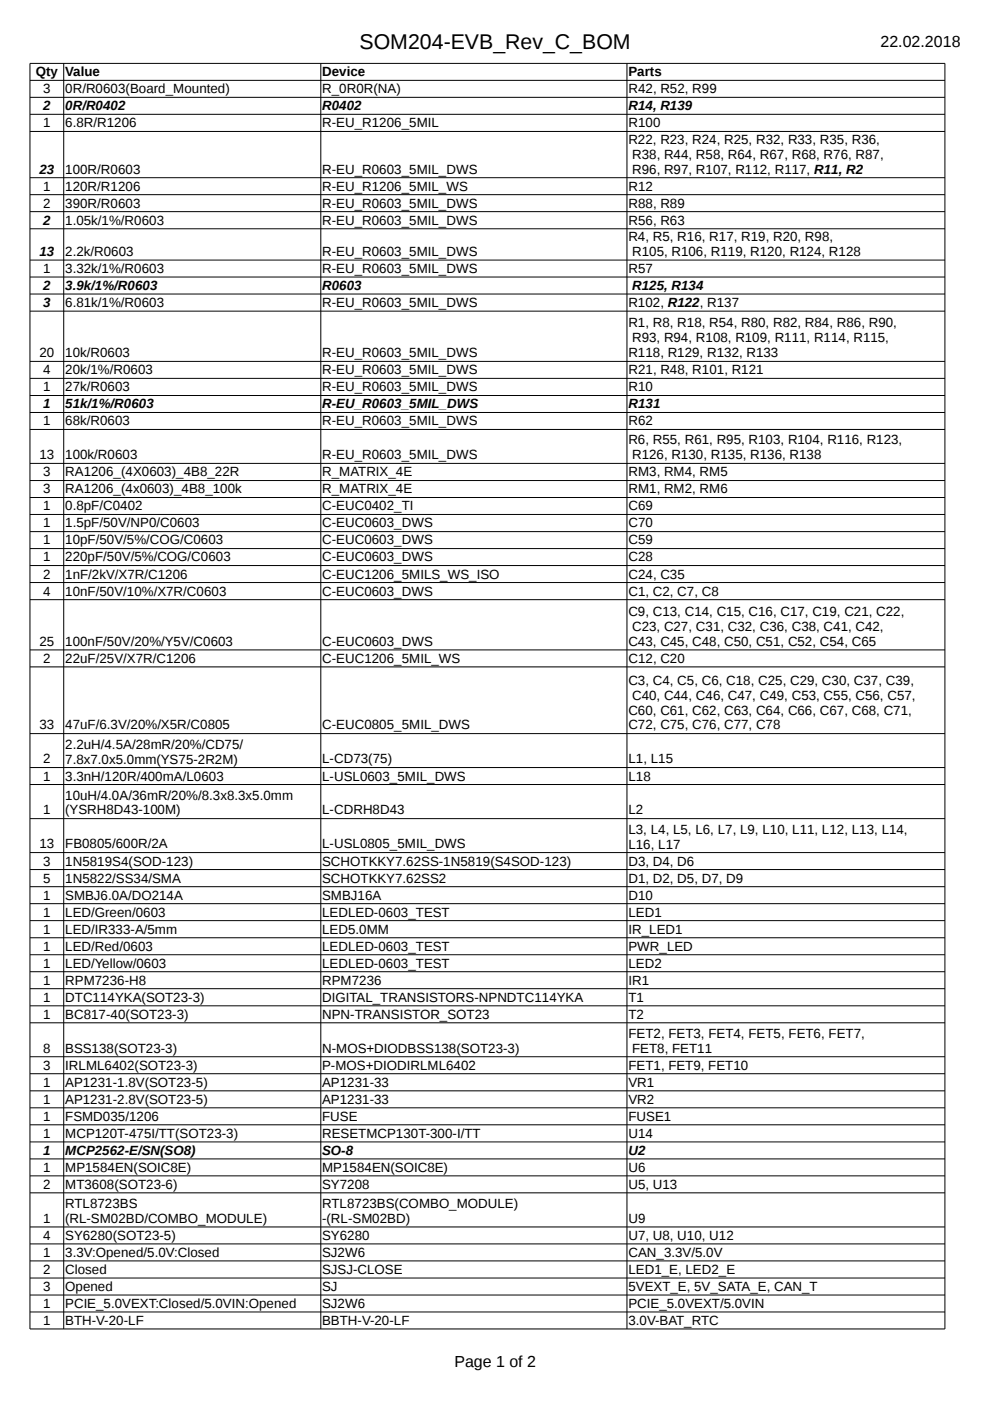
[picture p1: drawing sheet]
<svg xmlns="http://www.w3.org/2000/svg" width="210mm" height="297mm" viewBox="0 0 210 297" stroke-linecap="round" stroke-linejoin="round" font-family="sans-serif">
<defs><g id="words">
<text font-size="4.5" x="76.2" y="10.4">SOM204-EVB_Rev_C_BOM</text>
<g font-size="3.4">
<text x="186.7" y="10.1">22.02.2018</text>
<text x="96.3" y="289.8">Page 1 of 2</text>
</g>
<g font-size="2.8">
<text x="7.6" y="16.2">Qty</text>
<text x="13.8" y="16.2">Value</text>
<text x="68.3" y="16.2">Device</text>
<text x="133.2" y="16.2">Parts</text>
<text x="9.1" y="19.8">3</text>
<text x="9.1" y="23.4">2</text>
<text x="13.8" y="19.8">0R/R0603(Board_Mounted)</text>
<text x="13.8" y="23.4">0R/R0402</text>
<text x="68.3" y="19.8">R_0R0R(NA)</text>
<text x="68.3" y="23.4">R0402</text>
<text x="133.2" y="19.8">R42, R52, R99</text>
<text x="133.2" y="23.4">R14, R139</text>
<text x="9.1" y="27">1</text>
<text x="13.8" y="27">6.8R/R1206</text>
<text x="68.3" y="27">R-EU_R1206_5MIL</text>
<text x="133.2" y="27">R100</text>
<text x="133.2" y="30.5">R22, R23, R24, R25, R32, R33, R35, R36,</text>
<text x="134" y="33.7">R38, R44, R58, R64, R67, R68, R76, R87,</text>
<text x="8.4" y="36.8">23</text>
<text x="9.1" y="40.4">1</text>
<text x="13.8" y="36.8">100R/R0603</text>
<text x="13.8" y="40.4">120R/R1206</text>
<text x="68.3" y="36.8">R-EU_R0603_5MIL_DWS</text>
<text x="68.3" y="40.4">R-EU_R1206_5MIL_WS</text>
<text x="133.2" y="40.4">R12</text>
<text x="134" y="36.8">R96, R97, R107, R112, R117, R11, R2</text>
<text x="9.1" y="44">2</text>
<text x="9.1" y="47.6">2</text>
<text x="13.8" y="44">390R/R0603</text>
<text x="13.8" y="47.6">1.05k/1%/R0603</text>
<text x="68.3" y="44">R-EU_R0603_5MIL_DWS</text>
<text x="68.3" y="47.6">R-EU_R0603_5MIL_DWS</text>
<text x="133.2" y="44">R88, R89</text>
<text x="133.2" y="47.6">R56, R63</text>
<text x="133.2" y="51.1">R4, R5, R16, R17, R19, R20, R98,</text>
<text x="8.4" y="54.3">13</text>
<text x="9.1" y="57.9">1</text>
<text x="13.8" y="54.3">2.2k/R0603</text>
<text x="13.8" y="57.9">3.32k/1%/R0603</text>
<text x="68.3" y="54.3">R-EU_R0603_5MIL_DWS</text>
<text x="68.3" y="57.9">R-EU_R0603_5MIL_DWS</text>
<text x="133.2" y="57.9">R57</text>
<text x="134" y="54.3">R105, R106, R119, R120, R124, R128</text>
<text x="9.1" y="61.5">2</text>
<text x="9.1" y="65.1">3</text>
<text x="13.8" y="61.5">3.9k/1%/R0603</text>
<text x="13.8" y="65.1">6.81k/1%/R0603</text>
<text x="68.3" y="61.5">R0603</text>
<text x="68.3" y="65.1">R-EU_R0603_5MIL_DWS</text>
<text x="133.2" y="65.1">R102, R122, R137</text>
<text x="134" y="61.5">R125, R134</text>
<text x="133.2" y="69.4">R1, R8, R18, R54, R80, R82, R84, R86, R90,</text>
<text x="8.4" y="75.7">20</text>
<text x="13.8" y="75.7">10k/R0603</text>
<text x="68.3" y="75.7">R-EU_R0603_5MIL_DWS</text>
<text x="133.2" y="75.8">R118, R129, R132, R133</text>
<text x="134" y="72.6">R93, R94, R108, R109, R111, R114, R115,</text>
<text x="9.1" y="79.4">4</text>
<text x="9.1" y="83">1</text>
<text x="13.8" y="79.4">20k/1%/R0603</text>
<text x="13.8" y="83">27k/R0603</text>
<text x="68.3" y="79.4">R-EU_R0603_5MIL_DWS</text>
<text x="68.3" y="83">R-EU_R0603_5MIL_DWS</text>
<text x="133.2" y="79.4">R21, R48, R101, R121</text>
<text x="133.2" y="83">R10</text>
<text x="9.1" y="86.6">1</text>
<text x="13.8" y="86.6">51k/1%/R0603</text>
<text x="68.3" y="86.6">R-EU_R0603_5MIL_DWS</text>
<text x="133.2" y="86.6">R131</text>
<text x="9.1" y="90.2">1</text>
<text x="13.8" y="90.2">68k/R0603</text>
<text x="68.3" y="90.2">R-EU_R0603_5MIL_DWS</text>
<text x="133.2" y="90.2">R62</text>
<text x="133.2" y="94.2">R6, R55, R61, R95, R103, R104, R116, R123,</text>
<text x="8.4" y="97.4">13</text>
<text x="9.1" y="101">3</text>
<text x="13.8" y="97.4">100k/R0603</text>
<text x="13.8" y="101">RA1206_(4X0603)_4B8_22R</text>
<text x="68.3" y="97.4">R-EU_R0603_5MIL_DWS</text>
<text x="68.3" y="101">R_MATRIX_4E</text>
<text x="133.2" y="101">RM3, RM4, RM5</text>
<text x="134" y="97.4">R126, R130, R135, R136, R138</text>
<text x="9.1" y="104.6">3</text>
<text x="13.8" y="104.6">RA1206_(4x0603)_4B8_100k</text>
<text x="68.3" y="104.6">R_MATRIX_4E</text>
<text x="133.2" y="104.6">RM1, RM2, RM6</text>
<text x="9.1" y="108.2">1</text>
<text x="9.1" y="111.8">1</text>
<text x="13.8" y="108.2">0.8pF/C0402</text>
<text x="13.8" y="111.8">1.5pF/50V/NP0/C0603</text>
<text x="68.3" y="108.2">C-EUC0402_TI</text>
<text x="68.3" y="111.8">C-EUC0603_DWS</text>
<text x="133.2" y="108.2">C69</text>
<text x="133.2" y="111.8">C70</text>
<text x="9.1" y="115.4">1</text>
<text x="9.1" y="119">1</text>
<text x="13.8" y="115.4">10pF/50V/5%/COG/C0603</text>
<text x="13.8" y="119">220pF/50V/5%/COG/C0603</text>
<text x="68.3" y="115.4">C-EUC0603_DWS</text>
<text x="68.3" y="119">C-EUC0603_DWS</text>
<text x="133.2" y="115.4">C59</text>
<text x="133.2" y="119">C28</text>
<text x="9.1" y="122.7">2</text>
<text x="13.8" y="122.7">1nF/2kV/X7R/C1206</text>
<text x="68.3" y="122.7">C-EUC1206_5MILS_WS_ISO</text>
<text x="133.2" y="122.7">C24, C35</text>
<text x="9.1" y="126.3">4</text>
<text x="13.8" y="126.3">10nF/50V/10%/X7R/C0603</text>
<text x="68.3" y="126.3">C-EUC0603_DWS</text>
<text x="133.2" y="126.3">C1, C2, C7, C8</text>
<text x="133.2" y="130.6">C9, C13, C14, C15, C16, C17, C19, C21, C22,</text>
<text x="8.4" y="136.9">25</text>
<text x="13.8" y="136.9">100nF/50V/20%/Y5V/C0603</text>
<text x="68.3" y="136.9">C-EUC0603_DWS</text>
<text x="133.2" y="136.9">C43, C45, C48, C50, C51, C52, C54, C65</text>
<text x="134" y="133.8">C23, C27, C31, C32, C36, C38, C41, C42,</text>
<text x="9.1" y="140.5">2</text>
<text x="13.8" y="140.5">22uF/25V/X7R/C1206</text>
<text x="68.3" y="140.5">C-EUC1206_5MIL_WS</text>
<text x="133.2" y="140.5">C12, C20</text>
<text x="133.2" y="145.2">C3, C4, C5, C6, C18, C25, C29, C30, C37, C39,</text>
<text x="134" y="148.3">C40, C44, C46, C47, C49, C53, C55, C56, C57,</text>
<text x="8.4" y="154.7">33</text>
<text x="13.8" y="154.7">47uF/6.3V/20%/X5R/C0805</text>
<text x="68.3" y="154.7">C-EUC0805_5MIL_DWS</text>
<text x="133.2" y="151.5">C60, C61, C62, C63, C64, C66, C67, C68, C71,</text>
<text x="133.2" y="154.7">C72, C75, C76, C77, C78</text>
<text x="9.1" y="161.9">2</text>
<text x="13.8" y="158.7">2.2uH/4.5A/28mR/20%/CD75/</text>
<text x="13.8" y="161.9">7.8x7.0x5.0mm(YS75-2R2M)</text>
<text x="68.3" y="161.9">L-CD73(75)</text>
<text x="133.2" y="161.9">L1, L15</text>
<text x="9.1" y="165.5">1</text>
<text x="13.8" y="165.5">3.3nH/120R/400mA/L0603</text>
<text x="68.3" y="165.5">L-USL0603_5MIL_DWS</text>
<text x="133.2" y="165.5">L18</text>
<text x="9.1" y="172.7">1</text>
<text x="13.8" y="169.5">10uH/4.0A/36mR/20%/8.3x8.3x5.0mm</text>
<text x="13.8" y="172.7">(YSRH8D43-100M)</text>
<text x="68.3" y="172.7">L-CDRH8D43</text>
<text x="133.2" y="172.7">L2</text>
<text x="8.4" y="179.9">13</text>
<text x="13.8" y="179.9">FB0805/600R/2A</text>
<text x="68.3" y="179.9">L-USL0805_5MIL_DWS</text>
<text x="133.2" y="176.7">L3, L4, L5, L6, L7, L9, L10, L11, L12, L13, L14,</text>
<text x="133.2" y="179.9">L16, L17</text>
<text x="9.1" y="183.5">3</text>
<text x="13.8" y="183.5">1N5819S4(SOD-123)</text>
<text x="68.3" y="183.5">SCHOTKKY7.62SS-1N5819(S4SOD-123)</text>
<text x="133.2" y="183.5">D3, D4, D6</text>
<text x="9.1" y="187.1">5</text>
<text x="9.1" y="190.7">1</text>
<text x="13.8" y="187.1">1N5822/SS34/SMA</text>
<text x="13.8" y="190.7">SMBJ6.0A/DO214A</text>
<text x="68.3" y="187.1">SCHOTKKY7.62SS2</text>
<text x="68.3" y="190.7">SMBJ16A</text>
<text x="133.2" y="187.1">D1, D2, D5, D7, D9</text>
<text x="133.2" y="190.7">D10</text>
<text x="9.1" y="194.3">1</text>
<text x="9.1" y="197.9">1</text>
<text x="13.8" y="194.3">LED/Green/0603</text>
<text x="13.8" y="197.9">LED/IR333-A/5mm</text>
<text x="68.3" y="194.3">LEDLED-0603_TEST</text>
<text x="68.3" y="197.9">LED5.0MM</text>
<text x="133.2" y="194.3">LED1</text>
<text x="133.2" y="197.9">IR_LED1</text>
<text x="9.1" y="201.5">1</text>
<text x="13.8" y="201.5">LED/Red/0603</text>
<text x="68.3" y="201.5">LEDLED-0603_TEST</text>
<text x="133.2" y="201.5">PWR_LED</text>
<text x="9.1" y="205.1">1</text>
<text x="9.1" y="208.8">1</text>
<text x="13.8" y="205.1">LED/Yellow/0603</text>
<text x="13.8" y="208.8">RPM7236-H8</text>
<text x="68.3" y="205.1">LEDLED-0603_TEST</text>
<text x="68.3" y="208.8">RPM7236</text>
<text x="133.2" y="205.1">LED2</text>
<text x="133.2" y="208.8">IR1</text>
<text x="9.1" y="212.4">1</text>
<text x="9.1" y="216">1</text>
<text x="13.8" y="212.4">DTC114YKA(SOT23-3)</text>
<text x="13.8" y="216">BC817-40(SOT23-3)</text>
<text x="68.3" y="212.4">DIGITAL_TRANSISTORS-NPNDTC114YKA</text>
<text x="68.3" y="216">NPN-TRANSISTOR_SOT23</text>
<text x="133.2" y="212.4">T1</text>
<text x="133.2" y="216">T2</text>
<text x="133.2" y="220">FET2, FET3, FET4, FET5, FET6, FET7,</text>
<text x="9.1" y="223.2">8</text>
<text x="9.1" y="226.8">3</text>
<text x="13.8" y="223.2">BSS138(SOT23-3)</text>
<text x="13.8" y="226.8">IRLML6402(SOT23-3)</text>
<text x="68.3" y="223.2">N-MOS+DIODBSS138(SOT23-3)</text>
<text x="68.3" y="226.8">P-MOS+DIODIRLML6402</text>
<text x="133.2" y="226.8">FET1, FET9, FET10</text>
<text x="134" y="223.2">FET8, FET11</text>
<text x="9.1" y="230.4">1</text>
<text x="9.1" y="234">1</text>
<text x="13.8" y="230.4">AP1231-1.8V(SOT23-5)</text>
<text x="13.8" y="234">AP1231-2.8V(SOT23-5)</text>
<text x="68.3" y="230.4">AP1231-33</text>
<text x="68.3" y="234">AP1231-33</text>
<text x="133.2" y="230.4">VR1</text>
<text x="133.2" y="234">VR2</text>
<text x="9.1" y="237.6">1</text>
<text x="13.8" y="237.6">FSMD035/1206</text>
<text x="68.3" y="237.6">FUSE</text>
<text x="133.2" y="237.6">FUSE1</text>
<text x="9.1" y="241.2">1</text>
<text x="9.1" y="244.8">1</text>
<text x="13.8" y="241.2">MCP120T-475I/TT(SOT23-3)</text>
<text x="13.8" y="244.8">MCP2562-E/SN(SO8)</text>
<text x="68.3" y="241.2">RESETMCP130T-300-I/TT</text>
<text x="68.3" y="244.8">SO-8</text>
<text x="133.2" y="241.2">U14</text>
<text x="133.2" y="244.8">U2</text>
<text x="9.1" y="248.4">1</text>
<text x="13.8" y="248.4">MP1584EN(SOIC8E)</text>
<text x="68.3" y="248.4">MP1584EN(SOIC8E)</text>
<text x="133.2" y="248.4">U6</text>
<text x="9.1" y="252.1">2</text>
<text x="13.8" y="252.1">MT3608(SOT23-6)</text>
<text x="13.8" y="256.1">RTL8723BS</text>
<text x="68.3" y="252.1">SY7208</text>
<text x="68.3" y="256.1">RTL8723BS(COMBO_MODULE)</text>
<text x="133.2" y="252.1">U5, U13</text>
<text x="9.1" y="259.3">1</text>
<text x="9.1" y="262.9">4</text>
<text x="13.8" y="262.9">SY6280(SOT23-5)</text>
<text x="13.8" y="259.3">(RL-SM02BD/COMBO_MODULE)</text>
<text x="68.3" y="262.9">SY6280</text>
<text x="68.3" y="259.3">-(RL-SM02BD)</text>
<text x="133.2" y="259.3">U9</text>
<text x="133.2" y="262.9">U7, U8, U10, U12</text>
<text x="9.1" y="266.5">1</text>
<text x="13.8" y="266.5">3.3V:Opened/5.0V:Closed</text>
<text x="68.3" y="266.5">SJ2W6</text>
<text x="133.2" y="266.5">CAN_3.3V/5.0V</text>
<text x="9.1" y="270.1">2</text>
<text x="9.1" y="273.7">3</text>
<text x="13.8" y="270.1">Closed</text>
<text x="13.8" y="273.7">Opened</text>
<text x="68.3" y="270.1">SJSJ-CLOSE</text>
<text x="68.3" y="273.7">SJ</text>
<text x="133.2" y="270.1">LED1_E, LED2_E</text>
<text x="133.2" y="273.7">5VEXT_E, 5V_SATA_E, CAN_T</text>
<text x="9.1" y="277.3">1</text>
<text x="9.1" y="280.9">1</text>
<text x="13.8" y="277.3">PCIE_5.0VEXT:Closed/5.0VIN:Opened</text>
<text x="13.8" y="280.9">BTH-V-20-LF</text>
<text x="68.3" y="277.3">SJ2W6</text>
<text x="68.3" y="280.9">BBTH-V-20-LF</text>
<text x="133.2" y="277.3">PCIE_5.0VEXT/5.0VIN</text>
<text x="133.2" y="280.9">3.0V-BAT_RTC</text>
</g>
</g></defs>
<g fill="none" stroke="#000" stroke-width=".21">
<path d="M6.3 13.4h194v268.4h-194zM6.3 17h194M13.5 13.4v268.4M68 13.4v268.4M132.9 13.4v268.4M6.3 20.6h194M6.3 24.2h194M6.3 27.9h194M6.3 37.7h194M6.3 41.3h194M6.3 44.9h194M6.3 48.5h194"/>
<path d="M6.3 55.1h194M6.3 58.7h194M6.3 62.3h194M6.3 66h194M6.3 76.6h194M6.3 80.2h194M6.3 83.9h194M6.3 87.5h194M6.3 91.1h194M6.3 98.2h194M6.3 101.9h194M6.3 105.5h194"/>
<path d="M6.3 109.1h194M6.3 112.7h194M6.3 116.3h194M6.3 119.9h194M6.3 123.5h194M6.3 127.1h194M6.3 137.8h194M6.3 141.4h194M6.3 155.5h194M6.3 162.7h194M6.3 166.3h194M6.3 173.6h194"/>
<path d="M6.3 180.8h194M6.3 184.4h194M6.3 188h194M6.3 191.6h194M6.3 195.2h194M6.3 198.8h194M6.3 202.4h194M6.3 206h194M6.3 209.6h194M6.3 213.3h194M6.3 216.9h194M6.3 224h194"/>
<path d="M6.3 227.6h194M6.3 231.3h194M6.3 234.9h194M6.3 238.5h194M6.3 242.1h194M6.3 245.7h194M6.3 249.3h194M6.3 252.9h194M6.3 260.1h194M6.3 263.7h194M6.3 267.3h194M6.3 271h194"/>
<path d="M6.3 274.6h194M6.3 278.2h194"/>
</g>
<use href="#words"/>
</svg>
